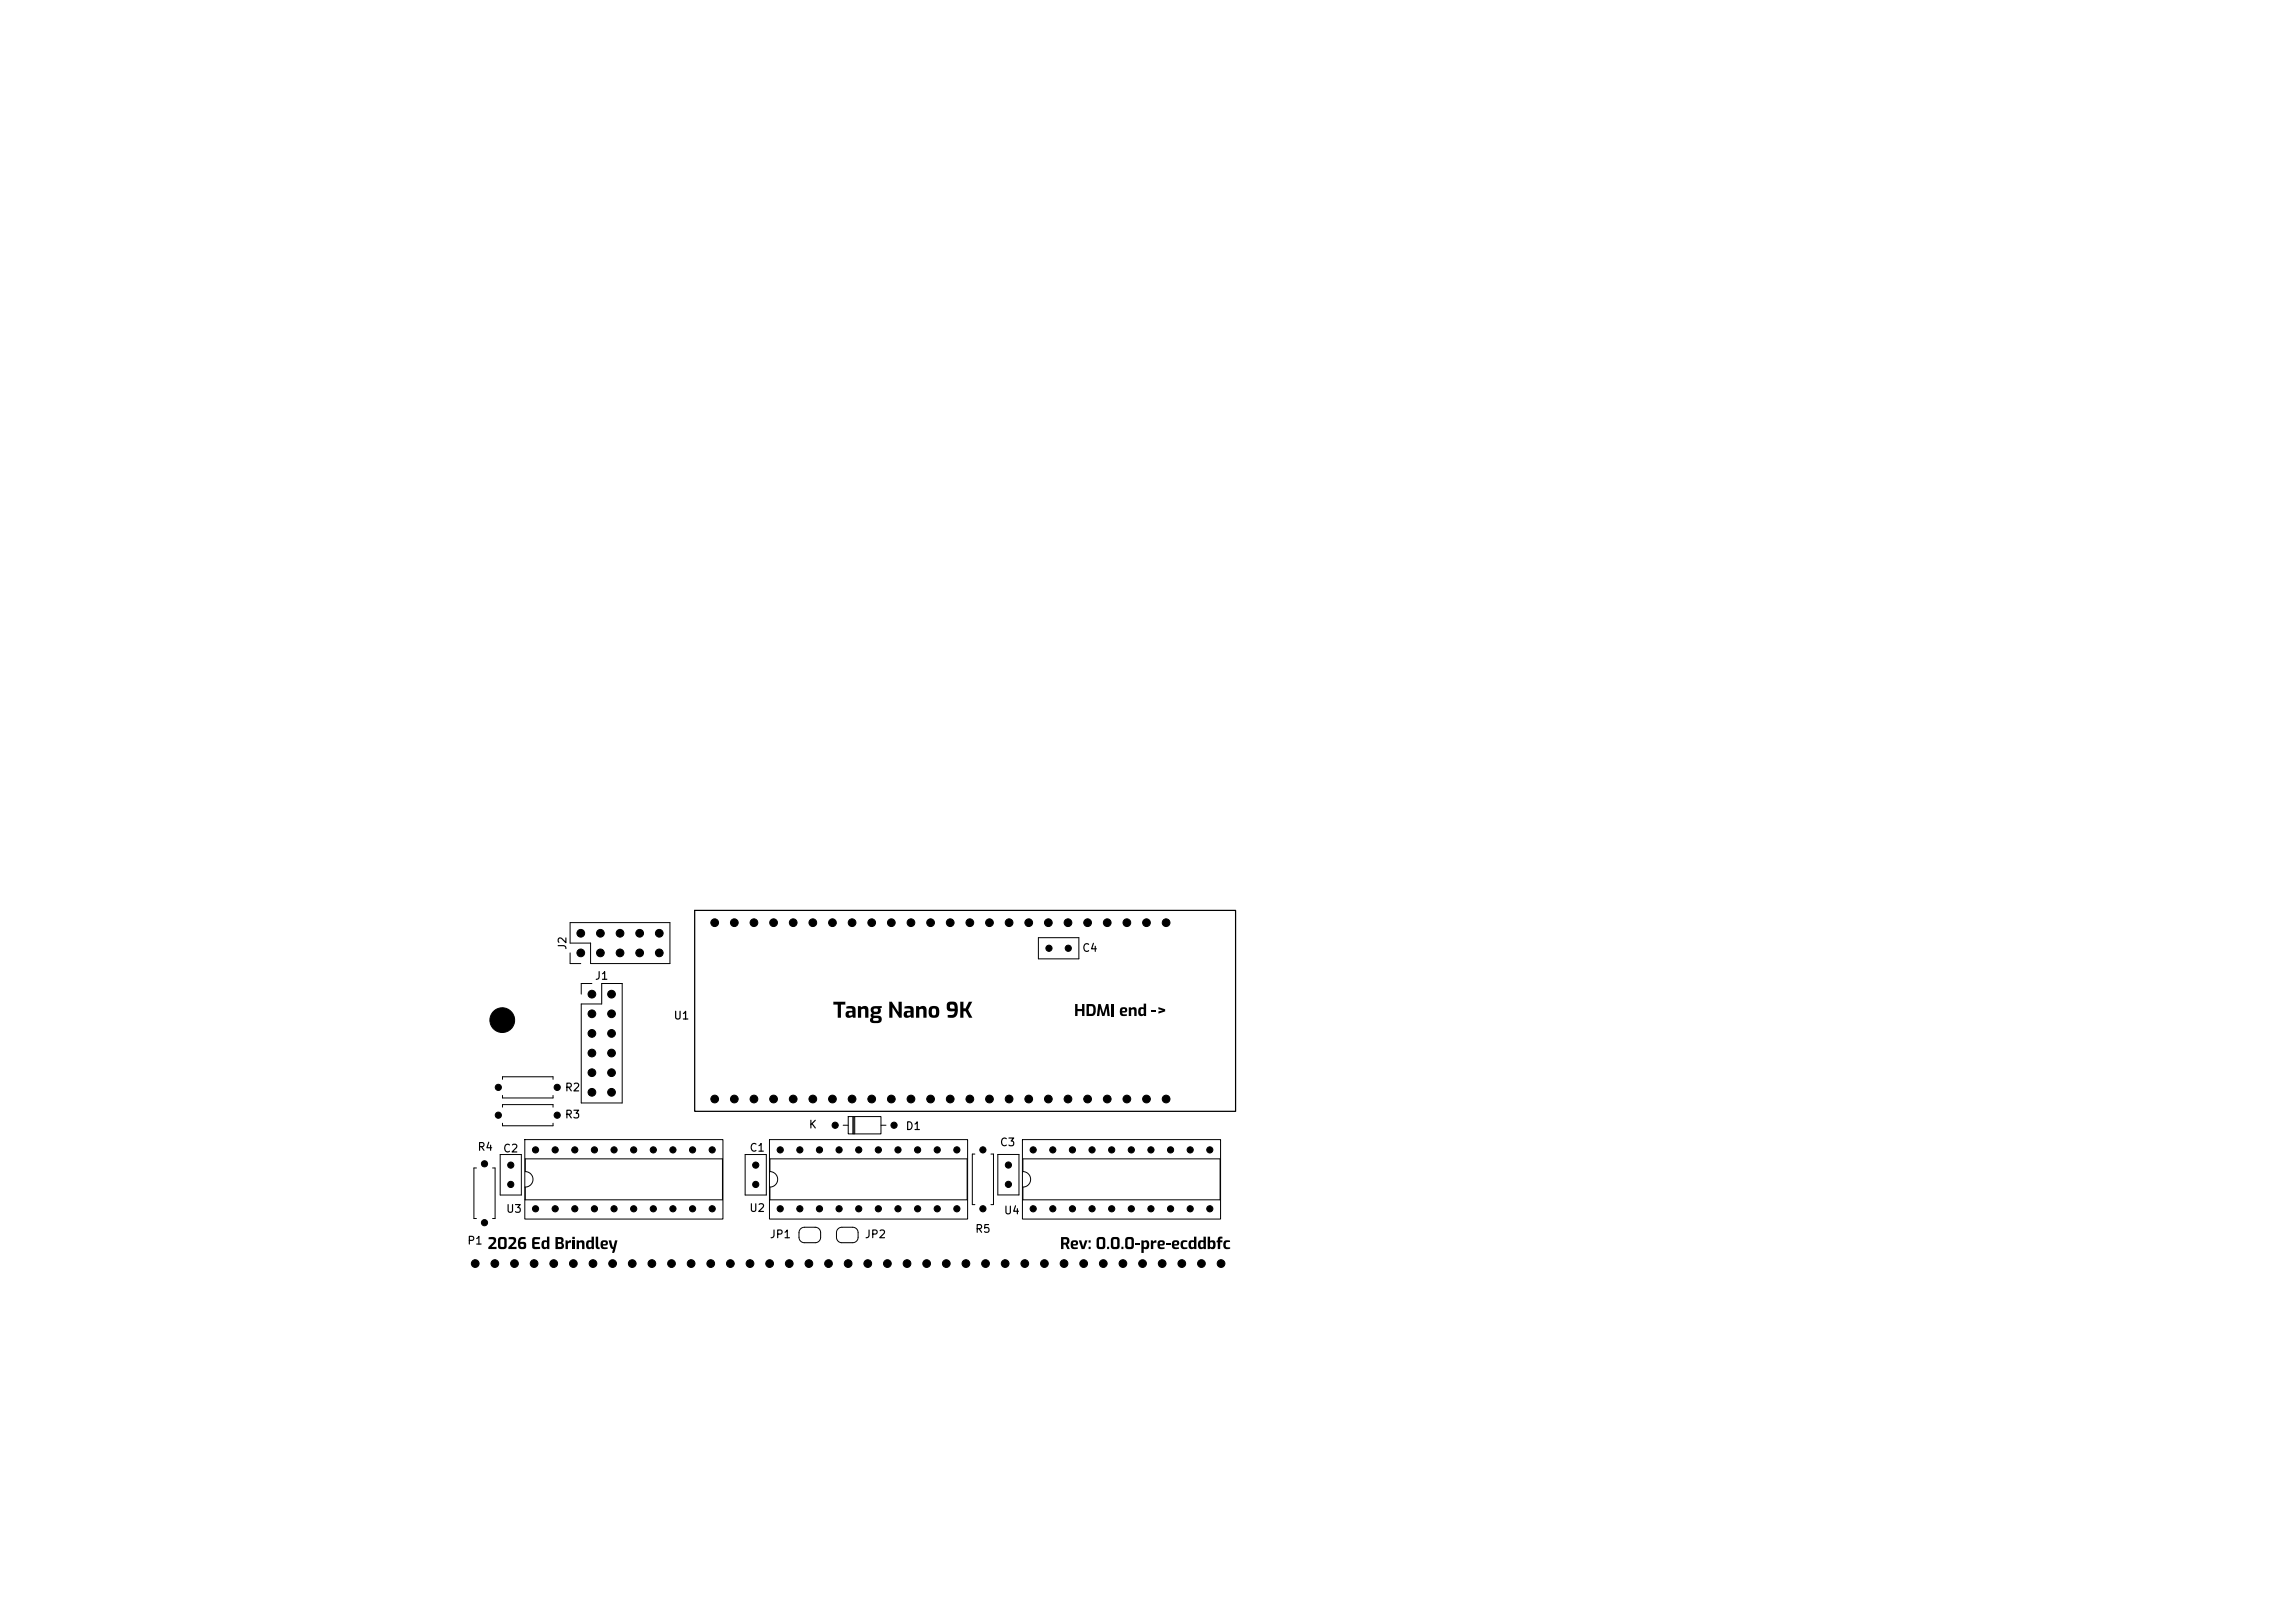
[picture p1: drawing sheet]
<svg xmlns="http://www.w3.org/2000/svg" width="297mm" height="210mm" viewBox="0 0 297 210" stroke-linecap="round" stroke-linejoin="round" font-family="sans-serif">
<defs><g id="words">
<g font-size="1">
<text x="73.5" y="123" transform="rotate(-90 73.5 123)">J2</text>
<text x="140" y="123.4">C4</text>
<text x="76.9" y="127">J1</text>
<text x="87.1" y="132.2">U1</text>
<text x="73" y="141.5">R2</text>
<text x="61.7" y="149.1">R4</text>
<text x="65" y="149.4">C2</text>
<text x="73" y="145">R3</text>
<text x="96.9" y="149.3">C1</text>
<text x="104.6" y="146.3">K</text>
<text x="117.1" y="146.5">D1</text>
<text x="129.3" y="148.6">C3</text>
<text x="60.4" y="161.3">P1</text>
<text x="65.4" y="157.2">U3</text>
<text x="96.9" y="157.1">U2</text>
<text x="99.5" y="160.5">JP1</text>
<text x="111.8" y="160.5">JP2</text>
<text x="126.1" y="159.8">R5</text>
<text x="129.8" y="157.4">U4</text>
</g>
</g></defs>
<g fill="#000">
<path d="M107.8 129.6h1.6v.4h-.6v1.7h-.4v-1.7h-.6zM109.5 130.3a.83 .83 0 0 1 1.2 .2v1.2h-.3l-.1-.2v.1a.48 .48 0 0 1-.6 .1 .48 .48 0 0 1-.3-.5h.4a.25 .25 0 0 0 .2 .3 .25 .25 0 0 0 .3-.2v-.3h-.3l-.2 .2h-.4a.41 .41 0 0 1 .5-.4h.4v-.2l-.8-.1zM111 130.2h.4v.1a.52 .52 0 0 1 .7-.1 .52 .52 0 0 1 .3 .5v1h-.4v-.9a.28 .28 0 0 0-.3-.3 .28 .28 0 0 0-.3 .1v1.1h-.4zM112.8 130.3l.4-.1h.9v.2l-.2 .1a.47 .47 0 0 1 0 .5 .47 .47 0 0 1-.4 .2l-.4 .1-.1 .1h.6a.49 .49 0 0 1 .5 .5 .49 .49 0 0 1-.6 .5h-.4a.4 .4 0 0 1-.5-.5h.4l.1 .2h.4a.19 .19 0 0 0 .2-.2 .19 .19 0 0 0-.2-.2h-.4l-.1 .2h-.4l.2-.2a.29 .29 0 0 1-.1-.4 .29 .29 0 0 1 .2-.2l-.2-.2v-.2h.3l.1 .1a.33 .33 0 0 0 .4 .1l.1-.1a.21 .21 0 0 0-.2-.3h-.3l-.1 .2h-.3zM115.1 129.6h.3l.9 1.4v-1.4h.4v2.1h-.3l-.9-1.4v1.4h-.4zM117.1 130.3a.83 .83 0 0 1 1.1 .2v1.2h-.3l-.1-.2v.1a.48 .48 0 0 1-.6 .1 .48 .48 0 0 1-.3-.5h.5a.25 .25 0 0 0 .1 .3 .25 .25 0 0 0 .3-.2v-.3h-.3l-.1 .2h-.5a.41 .41 0 0 1 .5-.4h.4v-.2l-.7-.1zM118.6 130.2h.3l.1 .1a.52 .52 0 0 1 .6-.1 .52 .52 0 0 1 .3 .5v1h-.4v-.9a.28 .28 0 0 0-.2-.3 .28 .28 0 0 0-.3 .1v1.1h-.4zM120.3 130.3a.75 .75 0 0 1 1-.1 .75 .75 0 0 1 .2 1 .69 .69 0 0 1-.7 .5 .69 .69 0 0 1-.6-.8h.4a.31 .31 0 0 0 .3 .5 .31 .31 0 0 0 .2-.5 .31 .31 0 0 0-.2-.4 .31 .31 0 0 0-.3 .4h-.4zM122.6 129.7a.82 .82 0 0 1 1 0 .82 .82 0 0 1 .4 .9 .91 .91 0 0 1-.4 1 .91 .91 0 0 1-1 .1v-.4h.7l.2-.2v-.3a.7 .7 0 0 1-1-.3v-.3h.4l.1 .3h.5a.36 .36 0 0 0-.1-.5 .36 .36 0 0 0-.5 .1v.1h-.4zM124.3 129.6h.4v.9h.3l.4-.9h.4l-.5 1.1 .5 1h-.4l-.4-.9h-.3v.9h-.4zM139.1 129.9h.3v.7h.6v-.7h.3v1.6h-.3v-.7h-.6v.7h-.3zM140.6 129.9h.7a.67 .67 0 0 1 .5 1 .54 .54 0 0 1-.5 .6h-.7v-.3h.6a.36 .36 0 0 0 .3-.5 .35 .35 0 0 0-.3-.5h-.3v1h-.3z"/>
<path d="M142.1 129.9h.3l.4 1.2 .3-1.2h.3l.2 1.6h-.3l-.1-1.2-.3 1.2h-.3l-.2-1.2-.1 1.2h-.3zM143.8 129.9h.4v1.6h-.4zM145.1 130.4a.46 .46 0 0 1 .5-.1 .46 .46 0 0 1 .3 .4 .29 .29 0 0 1-.4 .3h-.3l.1 .2h.5v.2a.59 .59 0 0 1-.9-.3v-.3h.6a.18 .18 0 0 0 .1-.2 .18 .18 0 0 0-.3-.1 .18 .18 0 0 0-.1 .2v.1h-.3zM146.1 130.3h.2l.1 .2a.39 .39 0 0 1 .4-.2 .39 .39 0 0 1 .3 .4v.8h-.3v-.7a.21 .21 0 0 0-.2-.2 .21 .21 0 0 0-.2 .1v.8h-.3zM147.4 130.4l.2-.1 .4 .1v-.5h.3v1.6h-.2l-.1-.1a.43 .43 0 0 1-.5 0 .43 .43 0 0 1-.2-.5h.3a.24 .24 0 0 0 .1 .3 .24 .24 0 0 0 .3 0v-.6a.26 .26 0 0 0-.3 0 .26 .26 0 0 0-.1 .3h-.3zM149 130.7h.7v.3h-.7zM149.9 130.3l.9 .3v.3l-.9 .3v-.3l.6-.2-.6-.1zM63.2 160.1a.82 .82 0 0 1 1 .2 .65 .65 0 0 1-.2 .7l-.4 .3h.7v.3h-1.1v-.2l.7-.7a.2 .2 0 0 0 0-.2 .2 .2 0 0 0-.2-.1h-.5zM64.5 160.2l.3-.1h.4a.36 .36 0 0 1 .4 .4v.7a.36 .36 0 0 1-.4 .4h-.3a.36 .36 0 0 1-.5-.4v-.7h.4v.8h.3l.2-.1-.1-.8-.3-.1-.1 .2h-.4zM65.8 160.1a.82 .82 0 0 1 1 .2 .65 .65 0 0 1-.3 .7l-.3 .3h.6v.3h-1v-.2l.6-.7a.2 .2 0 0 0 .1-.2 .2 .2 0 0 0-.2-.1h-.5zM67.2 160.2l.3-.1h.5v.2h-.4l-.2 .1-.1 .3h.1a.49 .49 0 0 1 .7 .4 .49 .49 0 0 1-.6 .5 .51 .51 0 0 1-.5-.6h.3a.25 .25 0 0 0 .2 .3 .25 .25 0 0 0 .3-.3h-.1h-.7l.1-.5zM69 160.1h.9v.3h-.7v.3h.6v.3h-.6v.3h.7v.3h-.4a.41 .41 0 0 1-.6-.2v-1.1z"/>
<path d="M70.2 160.6l.2-.1h.4v-.5h.3v1.6h-.3v-.1a.43 .43 0 0 1-.6 .1 .43 .43 0 0 1-.1-.5h.3a.24 .24 0 0 0 .1 .3 .24 .24 0 0 0 .3-.1v-.5a.26 .26 0 0 0-.3-.1 .26 .26 0 0 0-.1 .4h-.3zM71.9 160.1h.6a.4 .4 0 0 1 .4 .2 .4 .4 0 0 1-.2 .5 .42 .42 0 0 1 .3 .5 .42 .42 0 0 1-.5 .3h-.6v-.3h.6a.2 .2 0 0 0 .2-.2 .2 .2 0 0 0-.2-.2h-.3v.4h-.3v-.6h.6a.18 .18 0 0 0 .1-.2 .18 .18 0 0 0-.1-.2h-.3v.4h-.3zM73.2 160.5h.2l.1 .2 .2-.2h.2v.3l-.4 .1v.7h-.3zM74.1 160.5h.3v1.1h-.3zM74.1 160h.3v.3h-.3zM74.6 160.5h.3v.1a.39 .39 0 0 1 .5-.1 .39 .39 0 0 1 .2 .4v.7h-.3v-.7a.21 .21 0 0 0-.1-.2 .21 .21 0 0 0-.3 .1v.8h-.3zM76 160.6l.2-.1h.3v-.5h.4v1.6h-.3l-.1-.1a.43 .43 0 0 1-.5 .1 .43 .43 0 0 1-.2-.5h.3a.24 .24 0 0 0 .1 .3 .24 .24 0 0 0 .3-.1v-.5a.26 .26 0 0 0-.3-.1 .26 .26 0 0 0-.1 .4h-.3zM77.1 160h.3v1.3l.2 .1v.2a.36 .36 0 0 1-.5-.3zM77.9 160.6v-.1a.46 .46 0 0 1 .5 0 .46 .46 0 0 1 .3 .4 .29 .29 0 0 1-.4 .3h-.3l.1 .1 .5 .1v.2a.59 .59 0 0 1-.9-.4v-.2h.6a.18 .18 0 0 0 .1-.2 .18 .18 0 0 0-.3-.1 .18 .18 0 0 0-.1 .2v.1h-.3zM78.8 160.5h.3l.2 .8 .1 .1 .2-.9h.3l-.4 1.6h-.3l.1-.5-.3-.2zM137.3 160.1h.7a.5 .5 0 0 1 .4 .4 .5 .5 0 0 1-.2 .5l.2 .6h-.3l-.2-.6h-.3v.6h-.3v-.8h.7l.1-.2-.1-.2-.4-.1v.5h-.3zM138.7 160.6l.1-.1a.46 .46 0 0 1 .4 0 .46 .46 0 0 1 .3 .4 .29 .29 0 0 1-.3 .3h-.3v.1l.6 .1v.2a.59 .59 0 0 1-.9-.4v-.2h.5a.18 .18 0 0 0 .1-.2 .18 .18 0 0 0-.2-.1 .18 .18 0 0 0-.1 .2v.1h-.3z"/>
<path d="M139.6 160.5h.3l.3 .8 .2-.8h.3l-.4 1.1h-.3zM140.9 161.3h.2v.3h-.2zM140.9 160.5h.2v.3h-.2zM142 160.2l.2-.1h.4a.36 .36 0 0 1 .4 .4v.7a.36 .36 0 0 1-.4 .4h-.3a.37 .37 0 0 1-.4-.4v-.7h.3l.1 .8h.3l.1-.1v-.8l-.4-.1-.1 .2h-.3zM143.3 161.3h.2v.3h-.2zM143.8 160.2l.3-.1h.4a.36 .36 0 0 1 .4 .4v.7a.36 .36 0 0 1-.4 .4h-.3a.37 .37 0 0 1-.4-.4v-.7h.3v.8h.4l.1-.1v-.8l-.4-.1-.1 .2h-.3zM145.1 161.3h.3v.3h-.3zM145.7 160.2l.2-.1h.4a.36 .36 0 0 1 .4 .4v.7a.36 .36 0 0 1-.4 .4h-.3a.36 .36 0 0 1-.4-.4v-.7h.3l.1 .8h.3l.1-.1v-.8l-.4-.1-.1 .2h-.3zM146.9 160.9h.6v.2h-.6zM147.7 160.5h.3v.1a.43 .43 0 0 1 .6-.1 .43 .43 0 0 1 .1 .6 .46 .46 0 0 1-.1 .5 .46 .46 0 0 1-.6 0v.5h-.3v-1.3h.3v.5a.3 .3 0 0 0 .4-.2 .3 .3 0 0 0-.4-.3h-.3zM148.9 160.5h.3v.2l.2-.2h.3v.3l-.5 .1v.7h-.3zM149.9 160.6l.1-.1a.46 .46 0 0 1 .5 0 .46 .46 0 0 1 .2 .4 .29 .29 0 0 1-.3 .3h-.3v.1l.6 .1v.2a.59 .59 0 0 1-.9-.4v-.2h.6a.18 .18 0 0 0 0-.2 .18 .18 0 0 0-.2-.1 .18 .18 0 0 0-.1 .2v.1h-.3z"/>
<path d="M150.9 160.9h.6v.2h-.6zM151.8 160.6l.1-.1a.46 .46 0 0 1 .4 0 .46 .46 0 0 1 .3 .4 .29 .29 0 0 1-.4 .3h-.2v.1l.6 .1v.2a.59 .59 0 0 1-.9-.4v-.2h.5a.18 .18 0 0 0 .1-.2 .18 .18 0 0 0-.2-.1 .18 .18 0 0 0-.1 .2v.1h-.3zM152.9 160.6l.2-.1h.6v.2h-.3a.36 .36 0 0 0-.3 .4 .36 .36 0 0 0 .3 .3h.3v.2a.61 .61 0 0 1-.8-.1 .61 .61 0 0 1-.1-.8zM153.9 160.6l.2-.1h.4v-.5h.3v1.6h-.2l-.1-.1a.43 .43 0 0 1-.5 .1 .43 .43 0 0 1-.2-.5h.3a.24 .24 0 0 0 .1 .3 .24 .24 0 0 0 .3-.1v-.5a.26 .26 0 0 0-.3-.1 .26 .26 0 0 0-.1 .4h-.3zM155.1 160.6l.2-.1h.4v-.5h.4v1.6h-.3l-.1-.1a.43 .43 0 0 1-.5 .1 .43 .43 0 0 1-.2-.5h.3a.24 .24 0 0 0 .1 .3 .24 .24 0 0 0 .3-.1v-.5a.26 .26 0 0 0-.3-.1 .26 .26 0 0 0-.1 .4h-.3zM156.3 160h.3v.6a.45 .45 0 0 1 .5-.1 .45 .45 0 0 1 .2 .6 .43 .43 0 0 1-.2 .5 .43 .43 0 0 1-.5-.1l-.1 .1h-.2v-.8h.3v.5a.3 .3 0 0 0 .4-.2 .3 .3 0 0 0-.3-.4l-.4 .1zM157.7 160.1l.5-.1v.3l-.3 .1v.1h.3v.2h-.3v.9h-.3v-.9h-.2v-.2h.2zM158.4 160.6l.3-.1h.5v.2h-.3a.36 .36 0 0 0-.3 .4 .36 .36 0 0 0 .3 .3h.3v.2a.61 .61 0 0 1-.8-.1 .61 .61 0 0 1 0-.8z"/>
</g>
<g fill="none" stroke="#000" stroke-width=".13">
<path d="M73.8 119.4h12.9v5.3h-10.3v-2.7h-2.6zM65 139.7v-.4h6.6v.4M73.8 123.3v1.4h1.4M76.6 127.3h-1.4v1.3M77.9 127.3h2.6v15.4h-5.3v-12.8h2.7zM134.4 121.3h5.2v2.8h-5.2zM61.7 151.1h-.4v6.6h.4M63.7 151.1h.4v6.6h-.4M64.7 149.4h2.8v5.2h-2.8zM65 141.7v.4h6.6v-.4M65 143.3v-.4h6.6v.4M65 145.3v.4h6.6v-.4"/>
<path d="M67.9 147.5h25.7v10.2h-25.7zM68 150h25.5v5.3h-25.5v-1.7a1 1 0 0 0 1-1 1 1 0 0 0-1-1zM96.4 149.4h2.8v5.2h-2.8zM99.6 147.5h25.6v10.2h-25.6zM99.6 150h25.6v5.3h-25.6v-1.7a1 1 0 0 0 1-1 1 1 0 0 0-1-1zM103.6 159l.4-.2h1.5a.7 .7 0 0 1 .7 .7v.6a.7 .7 0 0 1-.7 .7h-1.4a.7 .7 0 0 1-.7-.7v-.7zM108.5 159l.4-.2h1.5a.7 .7 0 0 1 .6 .7l.1 .6a.7 .7 0 0 1-.7 .7h-1.5a.7 .7 0 0 1-.7-.7l.1-.7zM109.1 145.6h.7M109.8 144.5h4.2v2.2h-4.2zM110.4 144.5v2.2M110.5 144.5v2.2M110.6 144.5v2.2"/>
<path d="M114 145.6h.7M126.2 149.3h-.4v6.6h.4M128.2 149.3h.4v6.6h-.4M129.1 149.4h2.8v5.2h-2.8zM132.3 147.5h25.7v10.2h-25.7zM132.4 150h25.5v5.3h-25.5v-1.7a1 1 0 0 0 1-1 1 1 0 0 0-1-1z"/>
</g>
<path d="M89.9 117.8h70v26h-70z" fill="none" stroke="#000" stroke-width=".16"/>
<g fill="#000" stroke="#000" stroke-width=".13">
<circle cx="92.5" cy="119.4" r=".5"/>
<circle cx="95" cy="119.4" r=".5"/>
<circle cx="97.6" cy="119.4" r=".5"/>
<circle cx="100.1" cy="119.4" r=".5"/>
<circle cx="102.6" cy="119.4" r=".5"/>
<circle cx="105.2" cy="119.4" r=".5"/>
<circle cx="107.7" cy="119.4" r=".5"/>
<circle cx="110.3" cy="119.4" r=".5"/>
<circle cx="112.8" cy="119.4" r=".5"/>
<circle cx="115.3" cy="119.4" r=".5"/>
<circle cx="117.9" cy="119.4" r=".5"/>
<circle cx="120.4" cy="119.4" r=".5"/>
<circle cx="123" cy="119.4" r=".5"/>
<circle cx="125.5" cy="119.4" r=".5"/>
<circle cx="128" cy="119.4" r=".5"/>
<circle cx="130.6" cy="119.4" r=".5"/>
<circle cx="133.1" cy="119.4" r=".5"/>
<circle cx="135.7" cy="119.4" r=".5"/>
<circle cx="138.2" cy="119.4" r=".5"/>
<circle cx="140.7" cy="119.4" r=".5"/>
<circle cx="143.3" cy="119.4" r=".5"/>
<circle cx="145.8" cy="119.4" r=".5"/>
<circle cx="148.4" cy="119.4" r=".5"/>
<circle cx="150.9" cy="119.4" r=".5"/>
<circle cx="65" cy="132" r="1.6"/>
<circle cx="75.2" cy="120.8" r=".5"/>
<circle cx="75.2" cy="123.3" r=".5"/>
<circle cx="76.6" cy="138.8" r=".5"/>
<circle cx="76.6" cy="136.3" r=".5"/>
<circle cx="76.6" cy="131.2" r=".5"/>
<circle cx="76.6" cy="133.7" r=".5"/>
<circle cx="76.6" cy="128.6" r=".5"/>
<circle cx="77.7" cy="120.8" r=".5"/>
<circle cx="77.7" cy="123.3" r=".5"/>
<circle cx="79.1" cy="128.6" r=".5"/>
<circle cx="79.1" cy="133.7" r=".5"/>
<circle cx="79.1" cy="131.2" r=".5"/>
<circle cx="79.1" cy="138.8" r=".5"/>
<circle cx="79.1" cy="136.3" r=".5"/>
<circle cx="80.2" cy="120.8" r=".5"/>
<circle cx="80.2" cy="123.3" r=".5"/>
<circle cx="82.8" cy="123.3" r=".5"/>
<circle cx="82.8" cy="120.8" r=".5"/>
<circle cx="85.3" cy="123.3" r=".5"/>
<circle cx="85.3" cy="120.8" r=".5"/>
<circle cx="135.8" cy="122.7" r=".4"/>
<circle cx="138.3" cy="122.7" r=".4"/>
<circle cx="62.7" cy="158.2" r=".4"/>
<circle cx="62.7" cy="150.6" r=".4"/>
<circle cx="64.5" cy="140.7" r=".4"/>
<circle cx="64.5" cy="144.3" r=".4"/>
<circle cx="66.1" cy="150.8" r=".4"/>
<circle cx="66.1" cy="153.3" r=".4"/>
<circle cx="69.3" cy="156.4" r=".4"/>
<circle cx="69.3" cy="148.8" r=".4"/>
<circle cx="71.8" cy="156.4" r=".4"/>
<circle cx="71.8" cy="148.8" r=".4"/>
<circle cx="72.1" cy="140.7" r=".4"/>
<circle cx="72.1" cy="144.3" r=".4"/>
<circle cx="74.4" cy="148.8" r=".4"/>
<circle cx="74.4" cy="156.4" r=".4"/>
<circle cx="76.6" cy="141.3" r=".5"/>
<circle cx="76.9" cy="156.4" r=".4"/>
<circle cx="76.9" cy="148.8" r=".4"/>
<circle cx="79.1" cy="141.3" r=".5"/>
<circle cx="79.5" cy="156.4" r=".4"/>
<circle cx="79.5" cy="148.8" r=".4"/>
<circle cx="82" cy="148.8" r=".4"/>
<circle cx="82" cy="156.4" r=".4"/>
<circle cx="84.5" cy="148.8" r=".4"/>
<circle cx="84.5" cy="156.4" r=".4"/>
<circle cx="87.1" cy="148.8" r=".4"/>
<circle cx="87.1" cy="156.4" r=".4"/>
<circle cx="89.6" cy="148.8" r=".4"/>
<circle cx="89.6" cy="156.4" r=".4"/>
<circle cx="92.2" cy="156.4" r=".4"/>
<circle cx="92.2" cy="148.8" r=".4"/>
<circle cx="92.5" cy="142.2" r=".5"/>
<circle cx="95" cy="142.2" r=".5"/>
<circle cx="97.6" cy="142.2" r=".5"/>
<circle cx="97.8" cy="150.8" r=".4"/>
<circle cx="97.8" cy="153.3" r=".4"/>
<circle cx="100.1" cy="142.2" r=".5"/>
<circle cx="101" cy="156.4" r=".4"/>
<circle cx="101" cy="148.8" r=".4"/>
<circle cx="102.6" cy="142.2" r=".5"/>
<circle cx="103.5" cy="148.8" r=".4"/>
<circle cx="103.5" cy="156.4" r=".4"/>
<circle cx="105.2" cy="142.2" r=".5"/>
<circle cx="106" cy="156.4" r=".4"/>
<circle cx="106" cy="148.8" r=".4"/>
<circle cx="107.7" cy="142.2" r=".5"/>
<circle cx="108.1" cy="145.6" r=".4"/>
<circle cx="108.6" cy="156.4" r=".4"/>
<circle cx="108.6" cy="148.8" r=".4"/>
<circle cx="110.3" cy="142.2" r=".5"/>
<circle cx="111.1" cy="148.8" r=".4"/>
<circle cx="111.1" cy="156.4" r=".4"/>
<circle cx="112.8" cy="142.2" r=".5"/>
<circle cx="113.7" cy="156.4" r=".4"/>
<circle cx="113.7" cy="148.8" r=".4"/>
<circle cx="115.3" cy="142.2" r=".5"/>
<circle cx="115.7" cy="145.6" r=".4"/>
<circle cx="116.2" cy="156.4" r=".4"/>
<circle cx="116.2" cy="148.8" r=".4"/>
<circle cx="117.9" cy="142.2" r=".5"/>
<circle cx="118.7" cy="148.8" r=".4"/>
<circle cx="118.7" cy="156.4" r=".4"/>
<circle cx="120.4" cy="142.2" r=".5"/>
<circle cx="121.3" cy="156.4" r=".4"/>
<circle cx="121.3" cy="148.8" r=".4"/>
<circle cx="123" cy="142.2" r=".5"/>
<circle cx="123.8" cy="156.4" r=".4"/>
<circle cx="123.8" cy="148.8" r=".4"/>
<circle cx="125.5" cy="142.2" r=".5"/>
<circle cx="127.2" cy="148.8" r=".4"/>
<circle cx="127.2" cy="156.4" r=".4"/>
<circle cx="128" cy="142.2" r=".5"/>
<circle cx="130.5" cy="153.3" r=".4"/>
<circle cx="130.5" cy="150.8" r=".4"/>
<circle cx="130.6" cy="142.2" r=".5"/>
<circle cx="133.1" cy="142.2" r=".5"/>
<circle cx="133.7" cy="156.4" r=".4"/>
<circle cx="133.7" cy="148.8" r=".4"/>
<circle cx="135.7" cy="142.2" r=".5"/>
<circle cx="136.2" cy="148.8" r=".4"/>
<circle cx="136.2" cy="156.4" r=".4"/>
<circle cx="138.2" cy="142.2" r=".5"/>
<circle cx="138.8" cy="156.4" r=".4"/>
<circle cx="138.8" cy="148.8" r=".4"/>
<circle cx="140.7" cy="142.2" r=".5"/>
<circle cx="141.3" cy="156.4" r=".4"/>
<circle cx="141.3" cy="148.8" r=".4"/>
<circle cx="143.3" cy="142.2" r=".5"/>
<circle cx="143.9" cy="156.4" r=".4"/>
<circle cx="143.9" cy="148.8" r=".4"/>
<circle cx="145.8" cy="142.2" r=".5"/>
<circle cx="146.4" cy="148.8" r=".4"/>
<circle cx="146.4" cy="156.4" r=".4"/>
<circle cx="148.4" cy="142.2" r=".5"/>
<circle cx="148.9" cy="156.4" r=".4"/>
<circle cx="148.9" cy="148.8" r=".4"/>
<circle cx="150.9" cy="142.2" r=".5"/>
<circle cx="151.5" cy="156.4" r=".4"/>
<circle cx="151.5" cy="148.8" r=".4"/>
<circle cx="154" cy="156.4" r=".4"/>
<circle cx="154" cy="148.8" r=".4"/>
<circle cx="156.6" cy="156.4" r=".4"/>
<circle cx="156.6" cy="148.8" r=".4"/>
<circle cx="61.5" cy="163.5" r=".5"/>
<circle cx="64" cy="163.5" r=".5"/>
<circle cx="66.6" cy="163.5" r=".5"/>
<circle cx="69.1" cy="163.5" r=".5"/>
<circle cx="71.7" cy="163.5" r=".5"/>
<circle cx="74.2" cy="163.5" r=".5"/>
<circle cx="76.7" cy="163.5" r=".5"/>
<circle cx="79.3" cy="163.5" r=".5"/>
<circle cx="81.8" cy="163.5" r=".5"/>
<circle cx="84.4" cy="163.5" r=".5"/>
<circle cx="86.9" cy="163.5" r=".5"/>
<circle cx="89.4" cy="163.5" r=".5"/>
<circle cx="92" cy="163.5" r=".5"/>
<circle cx="94.5" cy="163.5" r=".5"/>
<circle cx="97.1" cy="163.5" r=".5"/>
<circle cx="99.6" cy="163.5" r=".5"/>
<circle cx="102.1" cy="163.5" r=".5"/>
<circle cx="104.7" cy="163.5" r=".5"/>
<circle cx="107.2" cy="163.5" r=".5"/>
<circle cx="109.8" cy="163.5" r=".5"/>
<circle cx="112.3" cy="163.5" r=".5"/>
<circle cx="114.8" cy="163.5" r=".5"/>
<circle cx="117.4" cy="163.5" r=".5"/>
<circle cx="119.9" cy="163.5" r=".5"/>
<circle cx="122.5" cy="163.5" r=".5"/>
<circle cx="125" cy="163.5" r=".5"/>
<circle cx="127.5" cy="163.5" r=".5"/>
<circle cx="130.1" cy="163.5" r=".5"/>
<circle cx="132.6" cy="163.5" r=".5"/>
<circle cx="135.2" cy="163.5" r=".5"/>
<circle cx="137.7" cy="163.5" r=".5"/>
<circle cx="140.2" cy="163.5" r=".5"/>
<circle cx="142.8" cy="163.5" r=".5"/>
<circle cx="145.3" cy="163.5" r=".5"/>
<circle cx="147.9" cy="163.5" r=".5"/>
<circle cx="150.4" cy="163.5" r=".5"/>
<circle cx="152.9" cy="163.5" r=".5"/>
<circle cx="155.5" cy="163.5" r=".5"/>
<circle cx="158" cy="163.5" r=".5"/>
</g>
<use href="#words"/>
</svg>
